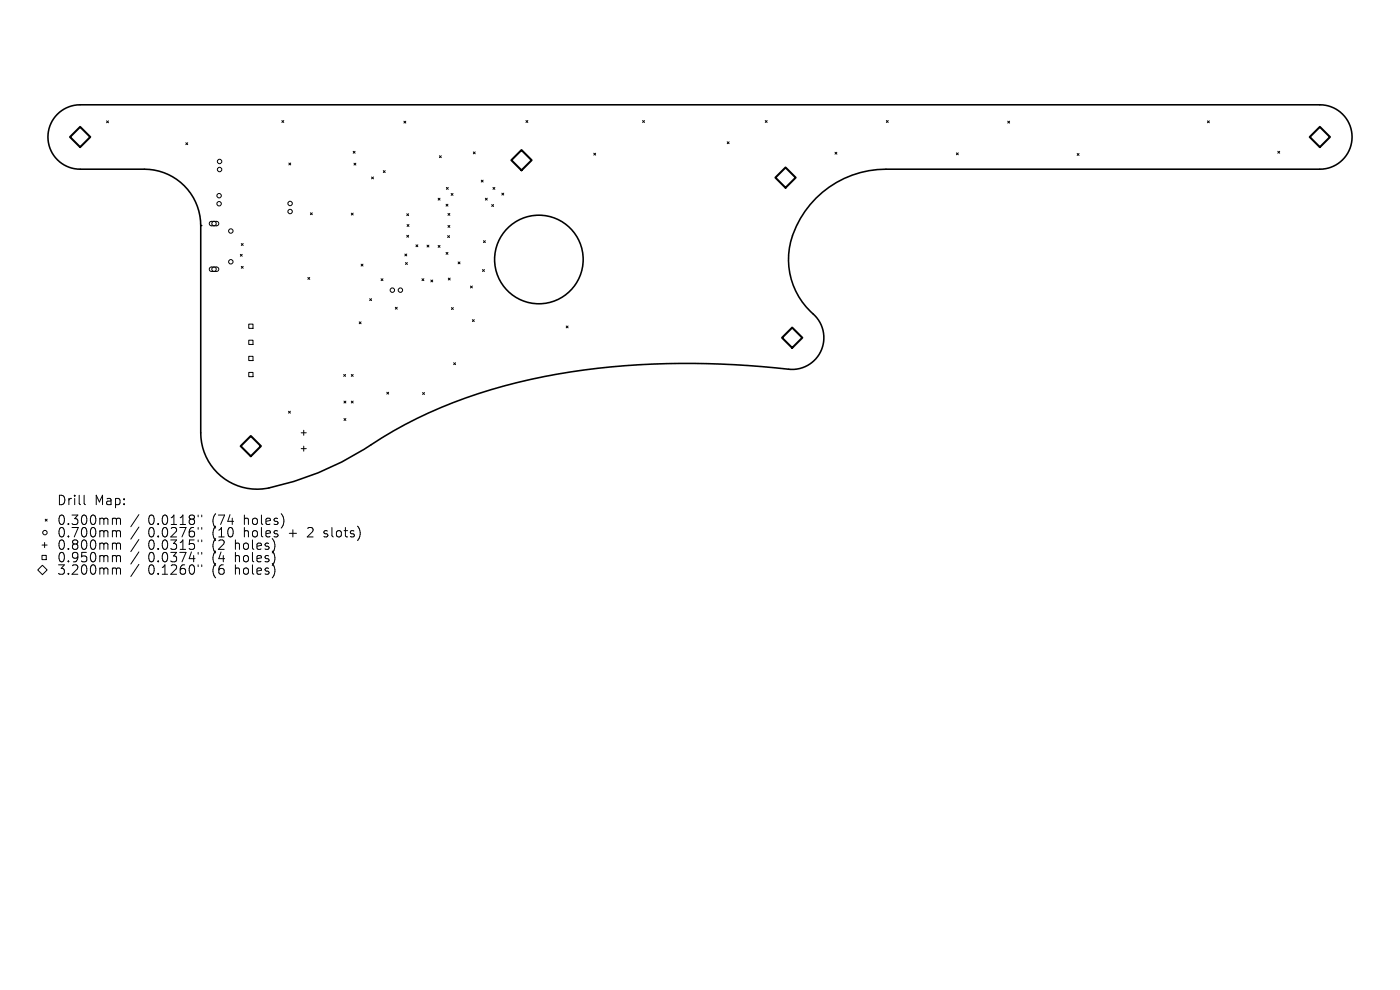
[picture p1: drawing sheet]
<svg xmlns="http://www.w3.org/2000/svg" width="297mm" height="210mm" viewBox="0 0 297 210" stroke-linecap="round" stroke-linejoin="round" font-family="sans-serif">
<defs><g id="words">
<g font-size="2.8">
<text x="12" y="107.4">Drill</text>
<text x="20" y="107.4">Map:</text>
<text x="12" y="111.6">0.300mm</text>
<text x="31.4" y="111.6">0.0118&quot;</text>
<text x="45.2" y="111.6">(74</text>
<text x="52" y="111.6">holes)</text>
<text x="12" y="114.3">0.700mm</text>
<text x="12" y="116.9">0.800mm</text>
<text x="12" y="119.6">0.950mm</text>
<text x="31.4" y="114.3">0.0276&quot;</text>
<text x="31.4" y="116.9">0.0315&quot;</text>
<text x="31.4" y="119.6">0.0374&quot;</text>
<text x="45.2" y="114.3">(10</text>
<text x="45.2" y="116.9">(2</text>
<text x="45.2" y="119.6">(4</text>
<text x="50.1" y="116.9">holes)</text>
<text x="50.1" y="119.6">holes)</text>
<text x="52" y="114.3">holes</text>
<text x="61.8" y="114.3">+</text>
<text x="66" y="114.3">2</text>
<text x="69.6" y="114.3">slots)</text>
<text x="12" y="122.2">3.200mm</text>
<text x="31.4" y="122.2">0.1260&quot;</text>
<text x="45.2" y="122.2">(6</text>
<text x="50.1" y="122.2">holes)</text>
</g>
</g></defs>
<g fill="none" stroke="#000" stroke-width=".34">
<path d="M12.2 24.2a6.8 6.8 0 0 1 4.8-2h263a6.8 6.8 0 0 1 6.8 6.9 6.8 6.8 0 0 1-6.8 6.8h-92a20.7 20.7 0 0 0-20.7 18.1 15.6 15.6 0 0 0 5.6 13 6.7 6.7 0 0 1 1.2 7.6 6.7 6.7 0 0 1-6.8 3.7 167.1 167.1 0 0 0-57.6 2.8 98.3 98.3 0 0 0-32.5 14.2 59.4 59.4 0 0 1-21.6 8.4 12 12 0 0 1-13-11.9v-44a12 12 0 0 0-12-11.9h-13.6a6.8 6.8 0 0 1-6.3-4.2 6.8 6.8 0 0 1 1.5-7.5z"/>
<circle cx="114.3" cy="55" r="9.4"/>
</g>
<circle cx="42.6" cy="47.8" r=".17" fill="#000"/>
<g fill="none" stroke="#000" stroke-width=".21">
<path d="M22.6 25.6l.4 .4M23 25.6l-.4 .4M39.4 30.3l.4 .4M39.8 30.3l-.4 .4M59.8 25.6l.4 .4M60.2 25.6l-.4 .4M61.3 34.6l.4 .4M61.7 34.6l-.4 .4M74.9 32.1l.4 .4M75.1 34.6l.4 .4M75.3 32.1l-.4 .4M75.5 34.6l-.4 .4"/>
<path d="M78.8 37.5l.4 .4M79.2 37.5l-.4 .4M81.3 36.2l.4 .4M81.7 36.2l-.4 .4M85.7 25.7l.4 .4M86.1 25.7l-.4 .4M93.2 33l.4 .4M93.6 33l-.4 .4M94.7 39.8l.4 .4M95.1 39.8l-.4 .4M100.4 32.2l.4 .4M100.8 32.2l-.4 .4"/>
<path d="M102.1 38.2l.4 .4M102.5 38.2l-.4 .4M104.6 39.8l.4 .4M105 39.8l-.4 .4M111.6 25.6l.4 .4M112 25.6l-.4 .4M126 32.5l.4 .4M126.4 32.5l-.4 .4M136.3 25.6l.4 .4M136.7 25.6l-.4 .4M154.3 30.1l.4 .4M154.7 30.1l-.4 .4"/>
<path d="M162.3 25.6l.4 .4M162.7 25.6l-.4 .4M177.1 32.3l.4 .4M177.5 32.3l-.4 .4M188 25.6l.4 .4M188.4 25.6l-.4 .4M202.9 32.4l.4 .4M203.3 32.4l-.4 .4M213.8 25.7l.4 .4M214.2 25.7l-.4 .4M228.5 32.6l.4 .4M228.9 32.6l-.4 .4"/>
<path d="M256.2 25.6l.4 .4M256.6 25.6l-.4 .4M271.1 32.1l.4 .4M271.5 32.1l-.4 .4M44.5 47.1l.3-.1h1.3l.3 .2v.3l-.4 .4h-1.3l-.3-.4zM44.5 56.8l.3-.2 1.3 .1 .3 .2v.3l-.4 .4h-1.3l-.3-.4zM51 54l.4 .4M51.2 51.7l.4 .4M51.2 56.5l.4 .4M51.4 54l-.4 .4M51.6 51.7l-.4 .4M51.6 56.5l-.4 .4"/>
<path d="M65.3 58.9l.4 .4M65.7 58.9l-.4 .4M65.8 45.1l.5 .4M66.3 45.1l-.5 .4M74.5 45.2l.4 .4M74.9 45.2l-.4 .4M76.6 56l.4 .4M77 56l-.4 .4M80.8 59.1l.4 .4M81.2 59.1l-.4 .4M85.9 53.9l.4 .4M86 55.7l.4 .4"/>
<path d="M86.3 53.9l-.4 .4M86.3 45.3l.4 .4M86.3 49.9l.4 .4M86.4 47.6l.4 .4M86.4 55.7l-.4 .4M86.7 45.3l-.4 .4M86.7 49.9l-.4 .4M86.8 47.6l-.4 .4M88.2 51.9l.4 .4M88.6 51.9l-.4 .4M89.5 59.1l.4 .4M89.9 59.1l-.4 .4"/>
<path d="M90.6 52l.4 .4M91 52l-.4 .4M91.4 59.4l.4 .4M91.8 59.4l-.4 .4M92.9 42l.5 .5M92.9 52.1l.5 .4M93.4 42l-.5 .5M93.4 52.1l-.5 .4M94.6 43.3l.4 .4M94.6 53.5l.4 .5M95 50l.4 .4M95 43.3l-.4 .4"/>
<path d="M95 53.5l-.4 .5M95 45.3l.4 .4M95 47.8l.4 .4M95.1 59l.4 .4M95.4 50l-.4 .4M95.4 45.3l-.4 .4M95.4 47.8l-.4 .4M95.5 59l-.4 .4M95.7 41l.4 .4M96.1 41l-.4 .4M97.2 55.6l.4 .4M97.6 55.6l-.4 .4"/>
<path d="M102.4 57.2l.4 .4M102.6 51.1l.4 .4M102.8 57.2l-.4 .4M103 51.1l-.4 .4M103 42l.4 .5M103.4 42l-.4 .5M104.3 43.4l.4 .4M104.7 43.4l-.4 .4M106.5 41l.4 .4M106.9 41l-.4 .4M52.8 68.8h.9v.9h-.9zM52.8 72.2h.9v.9h-.9z"/>
<path d="M52.8 75.6h.9v.9h-.9zM52.8 79h.9v.9h-.9zM72.9 79.4l.4 .4M73.3 79.4l-.4 .4M74.5 79.4l.4 .4M74.9 79.4l-.4 .4M76.2 68.3l.4 .4M76.6 68.3l-.4 .4M78.4 63.4l.4 .4M78.8 63.4l-.4 .4M83.9 65.2l.4 .4M84.3 65.2l-.4 .4"/>
<path d="M95.8 65.2l.4 .5M96.2 65.2l-.4 .5M96.2 76.9l.4 .5M96.6 76.9l-.4 .5M99.8 60.7l.4 .4M100.2 60.7l-.4 .4M100.2 67.8l.4 .4M100.6 67.8l-.4 .4M120.1 69.1l.4 .5M120.5 69.1l-.4 .5M61.2 87.2l.4 .4M61.6 87.2l-.4 .4"/>
<path d="M63.9 91.8h1.1M63.9 95.2h1.1M64.4 91.3v1M64.4 94.6v1.1M73 85.1l.4 .4M73 88.8l.4 .4M73.4 85.1l-.4 .4M73.4 88.8l-.4 .4M74.5 85.1l.4 .4M74.9 85.1l-.4 .4M82.1 83.2l.4 .4M82.5 83.2l-.4 .4"/>
<path d="M89.7 83.3l.4 .4M90.1 83.3l-.4 .4M8.9 117.8h.9v.9h-.9zM8.9 115.6h1.1M9.5 115.1v1.1M9.6 110.1l.4 .4M10 110.1l-.4 .4M17.8 105.1v1.7l.3 .3M24.1 109.9l.5 .1 .1 .2M24.1 112.6h.3l.3 .3M24.1 115.2h.3l.3 .3M24.1 117.8h.3l.3 .3"/>
<path d="M24.7 110.2l.3-.3 .5 .1 .1 1.3M24.7 110.2v1.1M24.7 112.9v1M24.7 115.5v1M24.7 118.1v1.1M24.7 112.9l.3-.3 .5 .1 .1 1.2M24.7 115.5l.3-.3 .5 .1 .1 1.2M24.7 118.1l.3-.3 .5 .1 .1 1.3M29.5 109.2l-1.7 2.5M29.5 111.8l-1.7 2.6M29.5 114.4l-1.7 2.6M29.5 117.1l-1.7 2.6"/>
<path d="M29.5 119.7l-1.7 2.6M42 109.3v.3M42 111.9v.4M42 114.5v.4M42 117.2v.4M42 119.8v.4M42.8 109.3v.3M42.8 111.9v.4M42.8 114.5v.4M42.8 117.2v.4M42.8 119.8v.4M68.7 113.8l.2 .1"/>
<path d="M68.8 112.7v.4M8 120.9l1-1 1 1-1 1zM24.1 120.5h.3l.3 .3M24.7 120.8v1M24.7 120.8l.3-.3 .5 .1 .1 1.2"/>
<circle cx="46.6" cy="36" r=".47"/>
<circle cx="46.6" cy="34.3" r=".47"/>
<circle cx="45.4" cy="47.4" r=".47"/>
<circle cx="45.4" cy="57.1" r=".47"/>
<circle cx="46.5" cy="43.2" r=".47"/>
<circle cx="46.5" cy="41.5" r=".47"/>
<circle cx="49" cy="49" r=".47"/>
<circle cx="49" cy="55.5" r=".47"/>
<circle cx="61.5" cy="44.9" r=".47"/>
<circle cx="61.5" cy="43.2" r=".47"/>
<circle cx="83.2" cy="61.5" r=".47"/>
<circle cx="84.9" cy="61.5" r=".47"/>
<circle cx="9.5" cy="113" r=".47"/>
</g>
<path d="M17 26.9l2.2 2.2-2.2 2.1-2.2-2.1zM110.6 31.8l2.2 2.2-2.2 2.1-2.1-2.1zM166.6 35.5l2.2 2.2-2.2 2.1-2.1-2.1zM280 26.9l2.2 2.2-2.2 2.1-2.1-2.1zM165.9 71.6l2.2-2.1 2.1 2.1-2.1 2.2zM53.2 92.5l2.2 2.1-2.2 2.2-2.1-2.2z" fill="none" stroke="#000" stroke-width=".43"/>
<use href="#words"/>
</svg>
